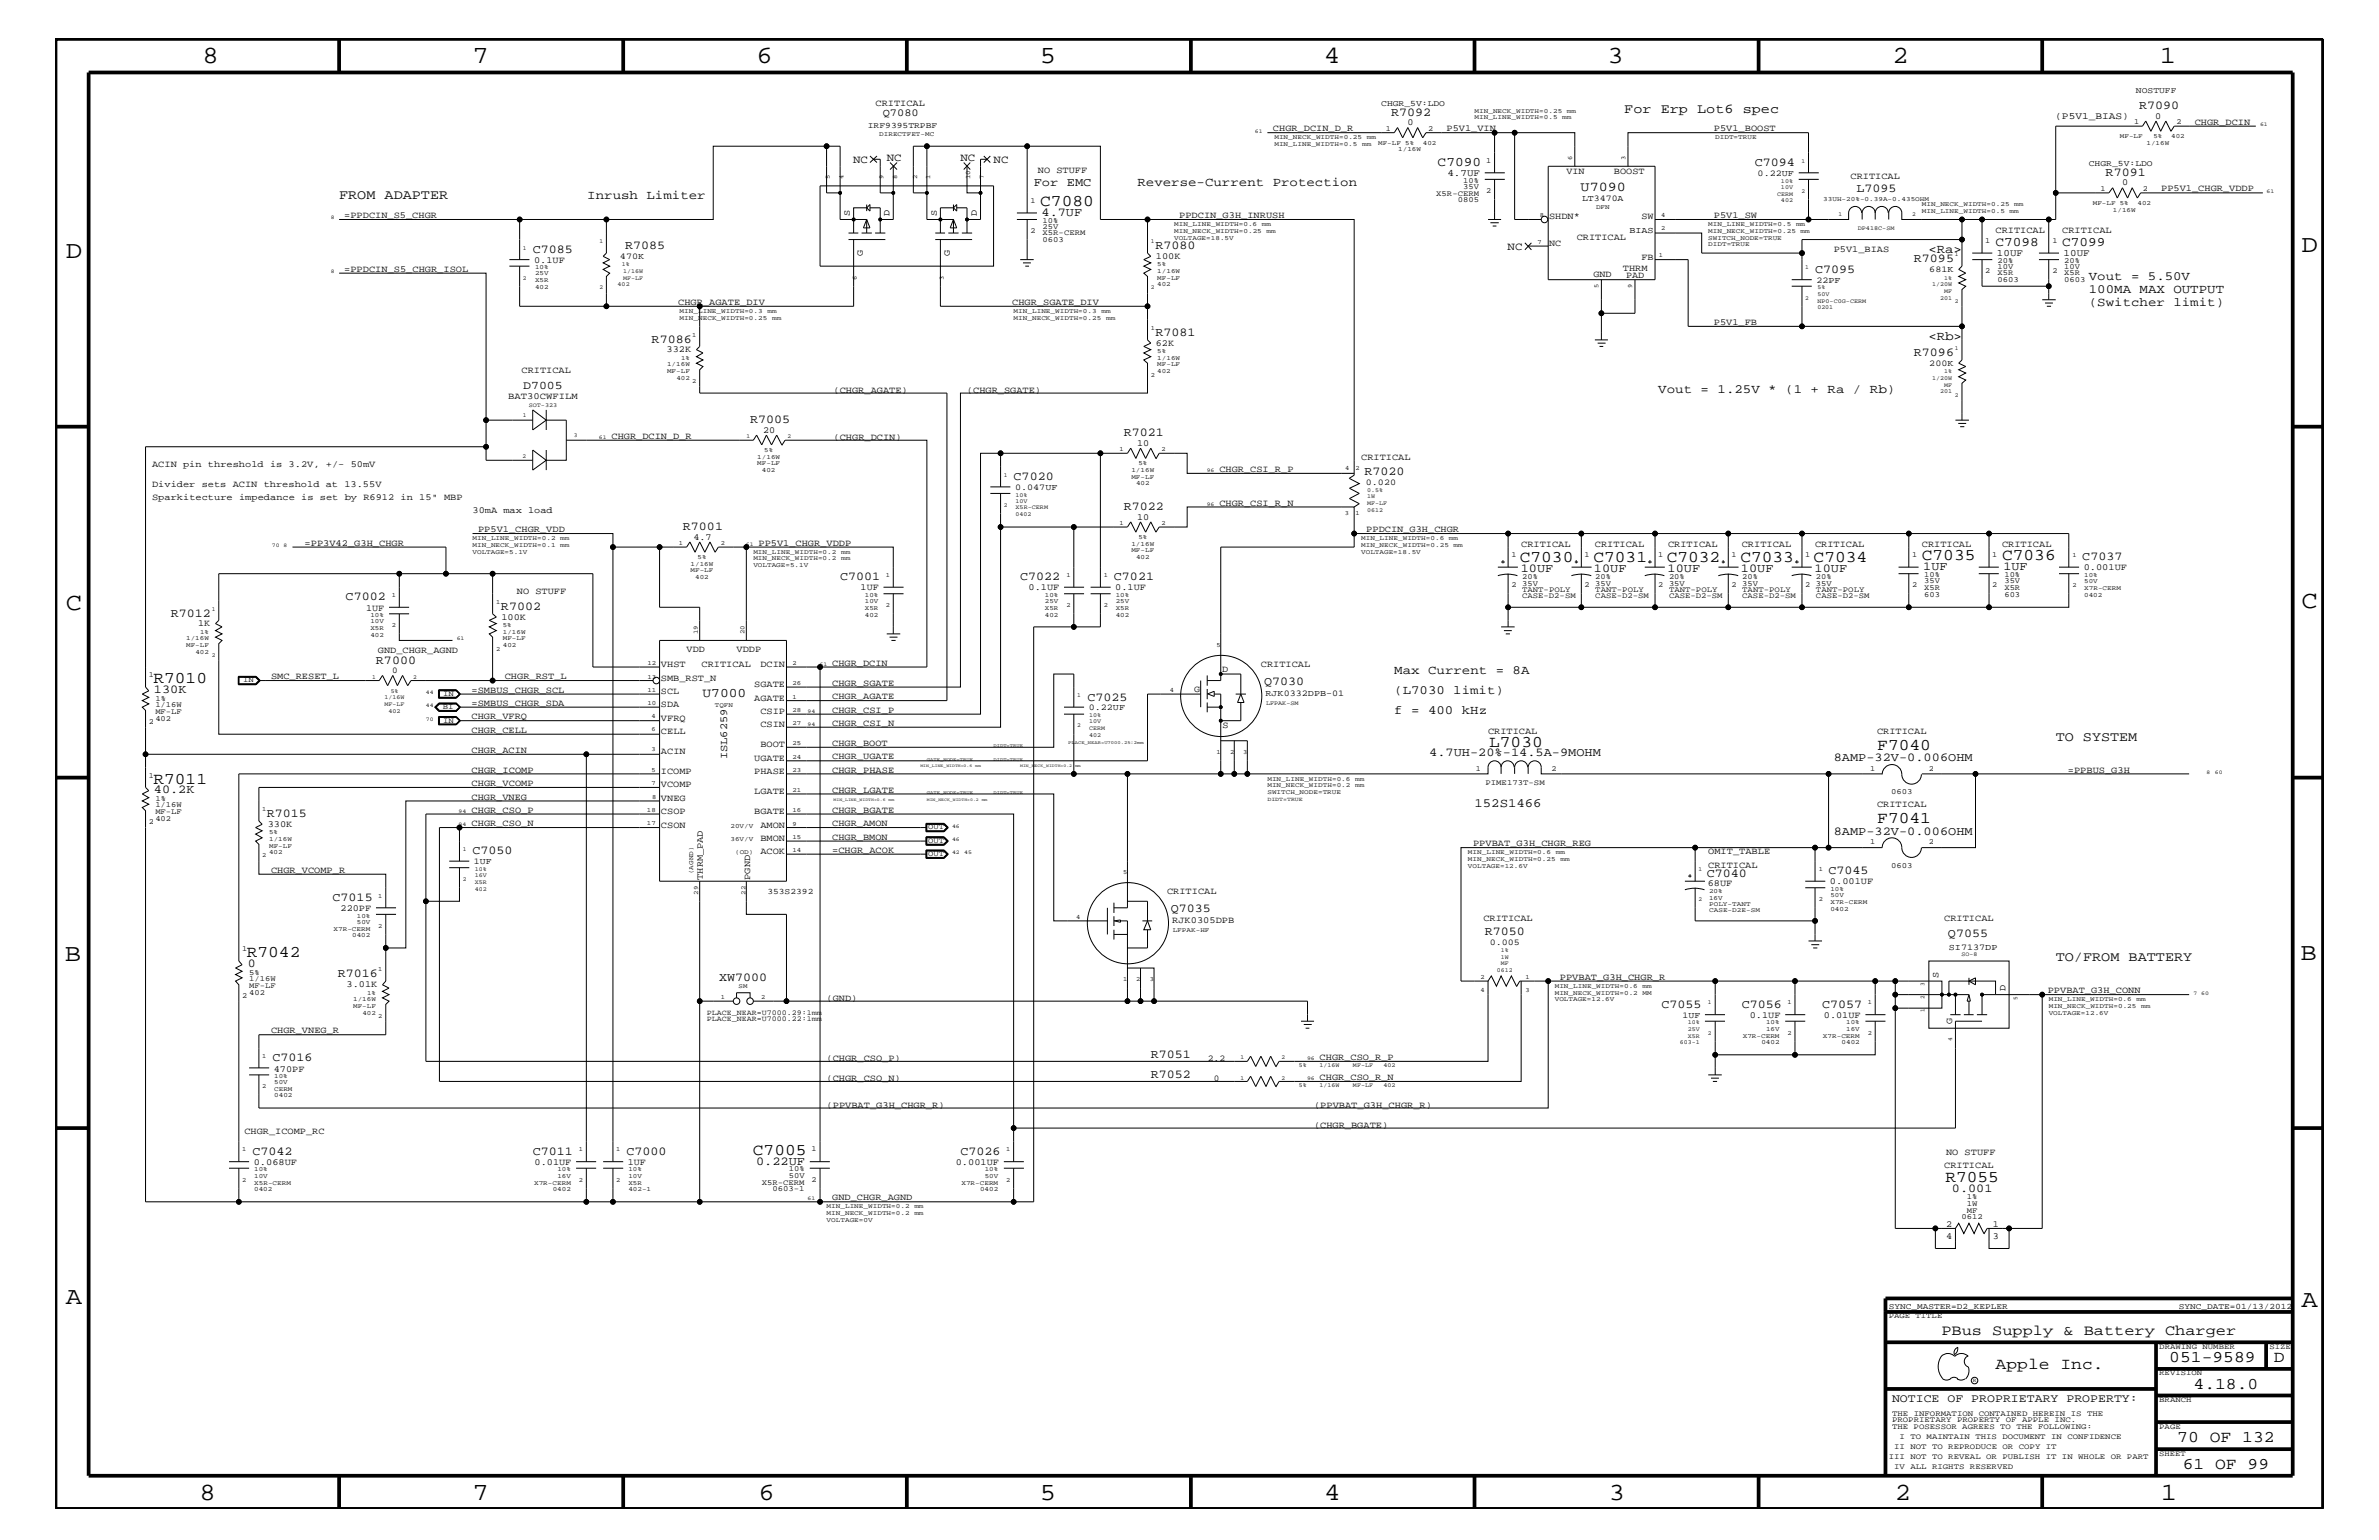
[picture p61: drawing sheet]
<svg xmlns="http://www.w3.org/2000/svg" width="432mm" height="279mm" viewBox="0 0 432 279" stroke-linecap="round" stroke-linejoin="round" font-family="sans-serif">
<defs><g id="words">
<g font-size="4.5">
<text x="36.7" y="11.5">8</text>
<text x="85.8" y="11.5">7</text>
<text x="137.3" y="11.5">6</text>
<text x="188.7" y="11.5">5</text>
<text x="240.3" y="11.5">4</text>
<text x="291.8" y="11.5">3</text>
<text x="343.5" y="11.5">2</text>
<text x="392" y="11.5">1</text>
<text x="11.9" y="46.8">D</text>
<text x="417.7" y="45.7">D</text>
<text x="11.9" y="110.6">C</text>
<text x="417.7" y="110.3">C</text>
<text x="11.8" y="174.3">B</text>
<text x="417.6" y="174.2">B</text>
<text x="11.9" y="236.7">A</text>
<text x="417.7" y="237.1">A</text>
<text x="36.2" y="272.1">8</text>
<text x="85.8" y="272.1">7</text>
<text x="137.7" y="272.1">6</text>
<text x="188.7" y="272.1">5</text>
<text x="240.4" y="272.1">4</text>
<text x="292" y="272.1">3</text>
<text x="343.9" y="272.1">2</text>
<text x="392.2" y="272.1">1</text>
</g>
<g font-size="3">
<text x="188.8" y="37.4">C7080</text>
<text x="348.8" y="101.6">C7035</text>
<text x="363.4" y="101.6">C7036</text>
<text x="275.8" y="102.1">C7030</text>
<text x="289.2" y="102.1">C7031</text>
<text x="302.5" y="102.1">C7032</text>
<text x="315.9" y="102.1">C7033</text>
<text x="329.2" y="102.1">C7034</text>
<text x="27.9" y="124">R7010</text>
<text x="270.3" y="135.5">L7030</text>
<text x="340.7" y="136.1">F7040</text>
<text x="27.9" y="142.2">R7011</text>
<text x="340.7" y="149.4">F7041</text>
<text x="44.8" y="173.7">R7042</text>
<text x="136.7" y="209.6">C7005</text>
<text x="353.1" y="214.5">R7055</text>
<text x="362.2" y="248.4">Apple Inc.</text>
<text x="393.7" y="247.1">051-9589</text>
<text x="398.1" y="252">4.18.0</text>
<text x="412.7" y="247.1">D</text>
<text x="395.2" y="261.6">70 OF 132</text>
<text x="396.2" y="266.6">61 OF 99</text>
</g>
<text font-size="2.7" x="352.4" y="242.3">PBus Supply &amp; Battery Charger</text>
<g font-size="2.5">
<text x="294.8" y="20.4">For Erp Lot6 spec</text>
<text x="286.9" y="34.7">U7090</text>
<text x="61.6" y="36.2">FROM ADAPTER</text>
<text x="373.1" y="134.4">TO SYSTEM</text>
<text x="373.1" y="174.4">TO/FROM BATTERY</text>
</g>
<g font-size="2.4">
<text x="260.9" y="30.2">C7090</text>
<text x="362.2" y="44.6">C7098</text>
<text x="374.3" y="44.6">C7099</text>
<text x="127.5" y="126.5">U7000</text>
</g>
<g font-size="2.3">
<text x="206.5" y="33.7">Reverse-Current Protection</text>
<text x="106.6" y="36.2">Inrush Limiter</text>
<text x="350" y="45.9">&lt;Ra&gt;</text>
<text x="379.1" y="53.2">100MA MAX OUTPUT</text>
<text x="379.1" y="50.7">Vout = 5.50V</text>
<text x="379.1" y="55.6">(Switcher limit)</text>
<text x="350" y="61.7">&lt;Rb&gt;</text>
<text x="301" y="71.3">Vout = 1.25V * (1 + Ra / Rb)</text>
<text x="253.1" y="122.3">Max Current = 8A</text>
<text x="253.1" y="125.9">(L7030 limit)</text>
<text x="253.1" y="129.6">f = 400 kHz</text>
<text x="267.6" y="146.5">152S1466</text>
</g>
<g font-size="2.2">
<text x="252.5" y="21">R7092</text>
<text x="388.3" y="19.8">R7090</text>
<text x="187.6" y="33.7">For EMC</text>
<text x="318.5" y="30.2">C7094</text>
<text x="337" y="34.8">L7095</text>
<text x="382.2" y="31.9">R7091</text>
<text x="189.1" y="39.2">4.7UF</text>
<text x="96.7" y="45.9">C7085</text>
<text x="113.5" y="45.2">R7085</text>
<text x="209.7" y="45.2">R7080</text>
<text x="347.4" y="47.6">R7095</text>
<text x="329.4" y="49.6">C7095</text>
<text x="118.3" y="62.2">R7086</text>
<text x="209.7" y="60.9">R7081</text>
<text x="347.4" y="64.5">R7096</text>
<text x="136.1" y="76.8">R7005</text>
<text x="204" y="79.2">R7021</text>
<text x="184" y="87.1">C7020</text>
<text x="247.6" y="86.2">R7020</text>
<text x="204" y="92.6">R7022</text>
<text x="124" y="96.2">R7001</text>
<text x="378" y="101.6">C7037</text>
<text x="152.5" y="105.3">C7001</text>
<text x="185.2" y="105.3">C7022</text>
<text x="202.2" y="105.3">C7021</text>
<text x="276" y="103.7">10UF</text>
<text x="289.3" y="103.7">10UF</text>
<text x="302.7" y="103.7">10UF</text>
<text x="316" y="103.7">10UF</text>
<text x="329.4" y="103.7">10UF</text>
<text x="349.1" y="103.5">1UF</text>
<text x="363.6" y="103.5">1UF</text>
<text x="31" y="111.9">R7012</text>
<text x="62.7" y="108.9">C7002</text>
<text x="90.9" y="110.6">R7002</text>
<text x="27.9" y="125.8">130K</text>
<text x="68.2" y="120.4">R7000</text>
<text x="229.4" y="124.2">Q7030</text>
<text x="197.4" y="127.1">C7025</text>
<text x="259.4" y="137.2">4.7UH-20%-14.5A-9MOHM</text>
<text x="27.9" y="144">40.2K</text>
<text x="332.8" y="138">8AMP-32V-0.006OHM</text>
<text x="48.4" y="148.2">R7015</text>
<text x="85.8" y="155">C7050</text>
<text x="332.8" y="151.4">8AMP-32V-0.006OHM</text>
<text x="309.8" y="159">C7040</text>
<text x="331.9" y="158.6">C7045</text>
<text x="60.4" y="163.5">C7015</text>
<text x="212.5" y="165.4">Q7035</text>
<text x="269.5" y="169.7">R7050</text>
<text x="353.6" y="170">Q7055</text>
<text x="45" y="175.5">0</text>
<text x="61.3" y="177.3">R7016</text>
<text x="130.5" y="177.9">XW7000</text>
<text x="301.6" y="182.9">C7055</text>
<text x="316.1" y="182.9">C7056</text>
<text x="330.7" y="182.9">C7057</text>
<text x="208.9" y="192">R7051</text>
<text x="49.4" y="192.6">C7016</text>
<text x="208.9" y="195.6">R7052</text>
<text x="45.8" y="209.6">C7042</text>
<text x="96.7" y="209.6">C7011</text>
<text x="113.7" y="209.6">C7000</text>
<text x="174.3" y="209.6">C7026</text>
<text x="137.2" y="211.4">0.22UF</text>
<text x="354.3" y="216.2">0.001</text>
</g>
<g font-size="2.1">
<text x="95" y="70.6">D7005</text>
<text x="343.4" y="254.4">NOTICE OF PROPRIETARY PROPERTY:</text>
</g>
<g font-size="2">
<text x="154.9" y="29.5">NC</text>
<text x="161" y="29.2">NC</text>
<text x="174.3" y="29.2">NC</text>
<text x="180.3" y="29.5">NC</text>
<text x="273.6" y="45.3">NC</text>
</g>
<g font-size="1.9">
<text x="160.2" y="21">Q7080</text>
<text x="132" y="137.8" transform="rotate(-90 132 137.8)">ISL6259</text>
</g>
<g font-size="1.8">
<text x="373" y="21.6">(P5V1_BIAS)</text>
<text x="262.7" y="31.9">4.7UF</text>
<text x="362.5" y="46.5">10UF</text>
<text x="374.6" y="46.5">10UF</text>
</g>
<g font-size="1.7">
<text x="158.9" y="19.2">CRITICAL</text>
<text x="231.1" y="23.8">CHGR_DCIN_D_R</text>
<text x="255.5" y="22.7">0</text>
<text x="262.6" y="23.8">P5V1_VIN</text>
<text x="311.1" y="23.8">P5V1_BOOST</text>
<text x="391.2" y="21.5">0</text>
<text x="398.4" y="22.6">CHGR_DCIN</text>
<text x="188.4" y="31.4">NO STUFF</text>
<text x="284.3" y="31.6">VIN</text>
<text x="292.9" y="31.6">BOOST</text>
<text x="335.9" y="32.5">CRITICAL</text>
<text x="385.2" y="33.6">0</text>
<text x="392.3" y="34.7">PP5V1_CHGR_VDDP</text>
<text x="62.5" y="39.6">=PPDCIN_S5_CHGR</text>
<text x="154.3" y="39.2" transform="rotate(-90 154.3 39.2)">S</text>
<text x="161.5" y="39.2" transform="rotate(-90 161.5 39.2)">D</text>
<text x="170" y="39.2" transform="rotate(-90 170 39.2)">S</text>
<text x="177.3" y="39.2" transform="rotate(-90 177.3 39.2)">D</text>
<text x="214" y="39.6">PPDCIN_G3H_INRUSH</text>
<text x="281.2" y="39.8">SHDN*</text>
<text x="297.9" y="39.8">SW</text>
<text x="311.1" y="39.6">P5V1_SW</text>
<text x="96.9" y="47.7">0.1UF</text>
<text x="156.6" y="46.5" transform="rotate(-90 156.6 46.5)">G</text>
<text x="172.4" y="46.5" transform="rotate(-90 172.4 46.5)">G</text>
<text x="209.8" y="47">100K</text>
<text x="281.2" y="44.6">NC</text>
<text x="286.2" y="43.5">CRITICAL</text>
<text x="297.9" y="47.1">FB</text>
<text x="332.8" y="45.7">P5V1_BIAS</text>
<text x="362.2" y="42.3">CRITICAL</text>
<text x="374.3" y="42.3">CRITICAL</text>
<text x="62.5" y="49.3">=PPDCIN_S5_CHGR_ISOL</text>
<text x="289.2" y="50.2">GND</text>
<text x="294.6" y="49.1">THRM</text>
<text x="295.1" y="50.4">PAD</text>
<text x="123.1" y="55.3">CHGR_AGATE_DIV</text>
<text x="183.7" y="55.3">CHGR_SGATE_DIV</text>
<text x="311.1" y="59">P5V1_FB</text>
<text x="121" y="64">332K</text>
<text x="209.8" y="62.8">62K</text>
<text x="94.7" y="67.7">CRITICAL</text>
<text x="151.3" y="71.3">(CHGR_AGATE)</text>
<text x="175.5" y="71.3">(CHGR_SGATE)</text>
<text x="92.2" y="72.4">BAT30CWFILM</text>
<text x="111" y="79.6">CHGR_DCIN_D_R</text>
<text x="138.5" y="78.5">20</text>
<text x="151.3" y="79.9">(CHGR_DCIN)</text>
<text x="206.4" y="80.9">10</text>
<text x="247.1" y="83.5">CRITICAL</text>
<text x="27.6" y="84.7">ACIN pin threshold is 3.2V, +/- 50mV</text>
<text x="27.6" y="88.3">Divider sets ACIN threshold at 13.55V</text>
<text x="221.3" y="85.6">CHGR_CSI_R_P</text>
<text x="27.6" y="90.7">Sparkitecture impedance is set by R6912 in 15&quot; MBP</text>
<text x="85.8" y="93.2">30mA max load</text>
<text x="206.4" y="94.3">10</text>
<text x="221.3" y="91.7">CHGR_CSI_R_N</text>
<text x="55.3" y="99">=PP3V42_G3H_CHGR</text>
<text x="86.8" y="96.5">PP5V1_CHGR_VDD</text>
<text x="125.9" y="97.9">4.7</text>
<text x="137.7" y="99">PP5V1_CHGR_VDDP</text>
<text x="248" y="96.5">PPDCIN_G3H_CHGR</text>
<text x="276.1" y="99.3">CRITICAL</text>
<text x="289.5" y="99.3">CRITICAL</text>
<text x="302.8" y="99.3">CRITICAL</text>
<text x="316.1" y="99.3">CRITICAL</text>
<text x="329.4" y="99.3">CRITICAL</text>
<text x="348.8" y="99.3">CRITICAL</text>
<text x="363.4" y="99.3">CRITICAL</text>
<text x="93.8" y="107.7">NO STUFF</text>
<text x="156.2" y="107.1">1UF</text>
<text x="186.7" y="107.1">0.1UF</text>
<text x="202.4" y="107.1">0.1UF</text>
<text x="378.2" y="103.5">0.001UF</text>
<text x="36" y="113.7">1K</text>
<text x="66.5" y="110.8">1UF</text>
<text x="91" y="112.5">100K</text>
<text x="68.6" y="118.4">GND_CHGR_AGND</text>
<text x="124.6" y="118.2">VDD</text>
<text x="133.7" y="118.2">VDDP</text>
<text x="49.2" y="123.2">SMC_RESET_L</text>
<text x="85.6" y="125.7">=SMBUS_CHGR_SCL</text>
<text x="91.6" y="123.2">CHGR_RST_L</text>
<text x="120" y="121">VHST</text>
<text x="120" y="125.9">SCL</text>
<text x="120" y="123.5">SMB_RST_N</text>
<text x="127.3" y="121">CRITICAL</text>
<text x="136.9" y="124.7">SGATE</text>
<text x="138" y="121">DCIN</text>
<text x="151" y="124.4">CHGR_SGATE</text>
<text x="151" y="120.8">CHGR_DCIN</text>
<text x="216.7" y="125.5">G</text>
<text x="221.8" y="121.9">D</text>
<text x="228.9" y="121">CRITICAL</text>
<text x="85.6" y="130.5">CHGR_VFRQ</text>
<text x="85.6" y="128">=SMBUS_CHGR_SDA</text>
<text x="120" y="128.3">SDA</text>
<text x="120" y="130.8">VFRQ</text>
<text x="136.9" y="127.1">AGATE</text>
<text x="138" y="129.6">CSIP</text>
<text x="138" y="131.9">CSIN</text>
<text x="151" y="126.9">CHGR_AGATE</text>
<text x="151" y="131.7">CHGR_CSI_N</text>
<text x="151" y="129.3">CHGR_CSI_P</text>
<text x="85.6" y="133">CHGR_CELL</text>
<text x="85.6" y="136.6">CHGR_ACIN</text>
<text x="120" y="136.8">ACIN</text>
<text x="120" y="133.2">CELL</text>
<text x="138" y="135.6">BOOT</text>
<text x="151" y="135.3">CHGR_BOOT</text>
<text x="151" y="137.8">CHGR_UGATE</text>
<text x="221.9" y="132.1">S</text>
<text x="270.1" y="133.2">CRITICAL</text>
<text x="340.7" y="133.2">CRITICAL</text>
<text x="85.6" y="140.2">CHGR_ICOMP</text>
<text x="85.6" y="142.6">CHGR_VCOMP</text>
<text x="120" y="140.4">ICOMP</text>
<text x="120" y="142.9">VCOMP</text>
<text x="136.9" y="140.4">PHASE</text>
<text x="136.9" y="138">UGATE</text>
<text x="151" y="143.9">CHGR_LGATE</text>
<text x="151" y="140.2">CHGR_PHASE</text>
<text x="375.3" y="140.2">=PPBUS_G3H</text>
<text x="85.6" y="147.5">CHGR_CSO_P</text>
<text x="85.6" y="149.9">CHGR_CSO_N</text>
<text x="85.6" y="145.1">CHGR_VNEG</text>
<text x="120" y="145.3">VNEG</text>
<text x="120" y="147.7">CSOP</text>
<text x="136.9" y="144">LGATE</text>
<text x="136.9" y="147.7">BGATE</text>
<text x="151" y="147.5">CHGR_BGATE</text>
<text x="151" y="149.9">CHGR_AMON</text>
<text x="340.7" y="146.5">CRITICAL</text>
<text x="48.6" y="150.1">330K</text>
<text x="120" y="150.1">CSON</text>
<text x="138" y="150.1">AMON</text>
<text x="138" y="152.6">BMON</text>
<text x="138" y="155">ACOK</text>
<text x="151" y="152.3">CHGR_BMON</text>
<text x="151" y="154.7">=CHGR_ACOK</text>
<text x="267.4" y="153.5">PPVBAT_G3H_CHGR_REG</text>
<text x="310" y="155">OMIT_TABLE</text>
<text x="49.2" y="158.4">CHGR_VCOMP_R</text>
<text x="127.6" y="159.6" transform="rotate(-90 127.6 159.6)">THRM_PAD</text>
<text x="136.1" y="159.6" transform="rotate(-90 136.1 159.6)">PGND</text>
<text x="310" y="160.7">68UF</text>
<text x="310" y="157.4">CRITICAL</text>
<text x="332.1" y="160.5">0.001UF</text>
<text x="61.8" y="165.3">220PF</text>
<text x="211.8" y="162.2">CRITICAL</text>
<text x="212.8" y="167.5">RJK0305DPB</text>
<text x="269.2" y="167.1">CRITICAL</text>
<text x="352.9" y="167.1">CRITICAL</text>
<text x="62.9" y="179.1">3.01K</text>
<text x="283.1" y="177.7">PPVBAT_G3H_CHGR_R</text>
<text x="351.9" y="177.4" transform="rotate(-90 351.9 177.4)">S</text>
<text x="364" y="179.9" transform="rotate(-90 364 179.9)">D</text>
<text x="150" y="181.6">(GND)</text>
<text x="317.6" y="184.7">0.1UF</text>
<text x="331" y="184.7">0.01UF</text>
<text x="354.3" y="185.9" transform="rotate(-90 354.3 185.9)">G</text>
<text x="371.7" y="180.2">PPVBAT_G3H_CONN</text>
<text x="49.2" y="187.5">CHGR_VNEG_R</text>
<text x="49.7" y="194.4">470PF</text>
<text x="150" y="196.2">(CHGR_CSO_N)</text>
<text x="150" y="192.6">(CHGR_CSO_P)</text>
<text x="239.5" y="195.9">CHGR_CSO_R_N</text>
<text x="239.5" y="192.3">CHGR_CSO_R_P</text>
<text x="150" y="201">(PPVBAT_G3H_CHGR_R)</text>
<text x="238.5" y="201">(PPVBAT_G3H_CHGR_R)</text>
<text x="44.4" y="205.7">CHGR_ICOMP_RC</text>
<text x="238.5" y="204.7">(CHGR_BGATE)</text>
<text x="353.2" y="209.6">NO STUFF</text>
<text x="46.1" y="211.4">0.068UF</text>
<text x="97" y="211.4">0.01UF</text>
<text x="114" y="211.4">1UF</text>
<text x="173.5" y="211.4">0.001UF</text>
<text x="352.9" y="211.9">CRITICAL</text>
<text x="151" y="217.8">GND_CHGR_AGND</text>
<text x="353.2" y="222.5">2</text>
<text x="353.2" y="224.8">4</text>
<text x="361.7" y="222.5">1</text>
<text x="361.7" y="224.8">3</text>
</g>
<g font-size="1.6">
<text x="319" y="31.9">0.22UF</text>
<text x="287.1" y="36.4">LT3470A</text>
<text x="112.5" y="47">470K</text>
<text x="295.7" y="42.3">BIAS</text>
<text x="329.7" y="51.3">22PF</text>
<text x="350.2" y="49.4">681K</text>
<text x="350.2" y="66.4">200K</text>
<text x="184.2" y="88.9">0.047UF</text>
<text x="247.9" y="88">0.020</text>
<text x="71.2" y="122.1">0</text>
<text x="197.6" y="128.9">0.22UF</text>
<text x="229.7" y="126.3">RJK0332DPB-01</text>
<text x="86" y="156.8">1UF</text>
<text x="270.4" y="171.4">0.005</text>
<text x="353.7" y="172.3">SI7137DP</text>
<text x="305.4" y="184.7">1UF</text>
<text x="219.2" y="192.5">2.2</text>
<text x="220.3" y="196.1">0</text>
</g>
<g font-size="1.5">
<text x="387.7" y="16.8">NOSTUFF</text>
<text x="157.5" y="23.1">IRF9395TRPBF</text>
<text x="250.7" y="19.2">CHGR_5V:LDO</text>
<text x="379.1" y="30.2">CHGR_5V:LDO</text>
<text x="139.3" y="162.2">353S2392</text>
<text x="342.8" y="237.4">SYNC_MASTER=D2_KEPLER</text>
<text x="395.5" y="237.4">SYNC_DATE=01/13/2012</text>
</g>
<g font-size="1.4">
<text x="251.5" y="23.7">1</text>
<text x="259.2" y="23.7">2</text>
<text x="387.3" y="22.5">1</text>
<text x="395.1" y="22.5">2</text>
<text x="269.7" y="29.5">1</text>
<text x="260.7" y="35.5">X5R-CERM</text>
<text x="265.6" y="33.1">10%</text>
<text x="265.6" y="34.2">35V</text>
<text x="269.7" y="35">2</text>
<text x="381.3" y="34.7">1</text>
<text x="389" y="34.7">2</text>
<text x="187" y="36.8">1</text>
<text x="189.2" y="41.5">25V</text>
<text x="189.2" y="40.4">10%</text>
<text x="264.6" y="36.7">0805</text>
<text x="187" y="42.3">2</text>
<text x="189.2" y="44">0603</text>
<text x="189.2" y="42.7">X5R-CERM</text>
<text x="360.3" y="44.1">1</text>
<text x="362.5" y="47.7">20%</text>
<text x="372.5" y="44.1">1</text>
<text x="374.6" y="47.7">20%</text>
<text x="360.3" y="49.6">2</text>
<text x="362.5" y="50">X5R</text>
<text x="362.5" y="51.3">0603</text>
<text x="362.5" y="48.8">10V</text>
<text x="372.5" y="49.6">2</text>
<text x="374.6" y="50">X5R</text>
<text x="374.6" y="51.3">0603</text>
<text x="374.6" y="48.8">10V</text>
<text x="274.3" y="101">1</text>
<text x="287.6" y="101">1</text>
<text x="301" y="101">1</text>
<text x="314.3" y="101">1</text>
<text x="327.7" y="101">1</text>
<text x="347" y="101">1</text>
<text x="361.6" y="101">1</text>
<text x="274.3" y="106.5">2</text>
<text x="276.3" y="107.4">TANT-POLY</text>
<text x="276.3" y="105">20%</text>
<text x="276.3" y="106.3">35V</text>
<text x="287.6" y="106.5">2</text>
<text x="289.6" y="105">20%</text>
<text x="289.6" y="106.3">35V</text>
<text x="289.6" y="107.4">TANT-POLY</text>
<text x="301" y="106.5">2</text>
<text x="302.9" y="105">20%</text>
<text x="302.9" y="106.3">35V</text>
<text x="302.9" y="107.4">TANT-POLY</text>
<text x="314.3" y="106.5">2</text>
<text x="316.2" y="105">20%</text>
<text x="316.2" y="106.3">35V</text>
<text x="316.2" y="107.4">TANT-POLY</text>
<text x="327.7" y="106.5">2</text>
<text x="329.6" y="105">20%</text>
<text x="329.6" y="106.3">35V</text>
<text x="329.6" y="107.4">TANT-POLY</text>
<text x="347" y="106.5">2</text>
<text x="349.2" y="104.7">10%</text>
<text x="349.2" y="107">X5R</text>
<text x="349.2" y="105.8">35V</text>
<text x="361.6" y="106.5">2</text>
<text x="363.8" y="105.8">35V</text>
<text x="363.8" y="104.7">10%</text>
<text x="363.8" y="107">X5R</text>
<text x="276.3" y="108.6">CASE-D2-SM</text>
<text x="289.6" y="108.6">CASE-D2-SM</text>
<text x="302.9" y="108.6">CASE-D2-SM</text>
<text x="316.2" y="108.6">CASE-D2-SM</text>
<text x="329.6" y="108.6">CASE-D2-SM</text>
<text x="349.2" y="108.2">603</text>
<text x="363.8" y="108.2">603</text>
<text x="27" y="122.9">1</text>
<text x="44.1" y="123.8">IN</text>
<text x="27" y="131.3">2</text>
<text x="28.2" y="130.8">402</text>
<text x="28.2" y="129.6">MF-LF</text>
<text x="28.2" y="128.3">1/16W</text>
<text x="28.2" y="127.1">1%</text>
<text x="80.3" y="128.7">BI</text>
<text x="80.4" y="126.3">IN</text>
<text x="80.4" y="131.1">IN</text>
<text x="27" y="141.1">1</text>
<text x="267.9" y="139.8">1</text>
<text x="269.6" y="142.4">PIME173T-SM</text>
<text x="281.6" y="139.8">2</text>
<text x="339.4" y="139.8">1</text>
<text x="350.1" y="139.8">2</text>
<text x="27" y="149.5">2</text>
<text x="28.2" y="149">402</text>
<text x="28.2" y="147.7">MF-LF</text>
<text x="28.2" y="146.5">1/16W</text>
<text x="28.2" y="145.3">1%</text>
<text x="343.2" y="144">0603</text>
<text x="168.5" y="152.9">OUT</text>
<text x="168.5" y="150.5">OUT</text>
<text x="168.5" y="155.4">OUT</text>
<text x="339.4" y="153.2">1</text>
<text x="350.1" y="153.2">2</text>
<text x="343.2" y="157.4">0603</text>
<text x="43.9" y="172.6">1</text>
<text x="45.2" y="176.8">5%</text>
<text x="45.2" y="179.3">MF-LF</text>
<text x="45.2" y="178">1/16W</text>
<text x="43.9" y="181">2</text>
<text x="45.2" y="180.5">402</text>
<text x="128.3" y="185.3">PLACE_NEAR=U7000.22:1mm</text>
<text x="128.3" y="184.1">PLACE_NEAR=U7000.29:1mm</text>
<text x="147.3" y="208.9">1</text>
<text x="138.3" y="214.9">X5R-CERM</text>
<text x="143.2" y="212.5">10%</text>
<text x="143.2" y="213.6">50V</text>
<text x="147.3" y="214.4">2</text>
<text x="140.2" y="216.1">0603-1</text>
<text x="356" y="221.2">0612</text>
<text x="357" y="220">MF</text>
<text x="357" y="218.7">1W</text>
<text x="357" y="217.5">1%</text>
<text x="342.8" y="239.2">PAGE TITLE</text>
<text x="391.9" y="244.7">DRAWING NUMBER</text>
<text x="411.9" y="244.7">SIZE</text>
<text x="391.9" y="249.5">REVISION</text>
<text x="343.4" y="256.8">THE INFORMATION CONTAINED HEREIN IS THE</text>
<text x="391.9" y="254.4">BRANCH</text>
<text x="343.4" y="258">PROPRIETARY PROPERTY OF APPLE INC.</text>
<text x="343.4" y="259.3">THE POSESSOR AGREES TO THE FOLLOWING:</text>
<text x="343.8" y="262.9">II NOT TO REPRODUCE OR COPY IT</text>
<text x="344.8" y="261.1">I TO MAINTAIN THIS DOCUMENT IN CONFIDENCE</text>
<text x="391.9" y="259.3">PAGE</text>
<text x="342.8" y="264.7">III NOT TO REVEAL OR PUBLISH IT IN WHOLE OR PART</text>
<text x="343.8" y="266.6">IV ALL RIGHTS RESERVED</text>
<text x="391.9" y="264.1">SHEET</text>
</g>
<g font-size="1.2">
<text x="267.6" y="20.4">MIN_NECK_WIDTH=0.25</text>
<text x="267.6" y="21.6">MIN_LINE_WIDTH=0.5</text>
<text x="283.6" y="21.6">mm</text>
<text x="284.4" y="20.4">mm</text>
<text x="159.6" y="24.7">DIRECTFET-MC</text>
<text x="231.3" y="26.5">MIN_LINE_WIDTH=0.5</text>
<text x="231.3" y="25.3">MIN_NECK_WIDTH=0.25</text>
<text x="247.2" y="26.5">mm</text>
<text x="248.1" y="25.3">mm</text>
<text x="250.1" y="26.3">MF-LF 5%</text>
<text x="253.8" y="27.5">1/16W</text>
<text x="258.3" y="26.3">402</text>
<text x="285.3" y="29.1" transform="rotate(-90 285.3 29.1)">6</text>
<text x="295.1" y="29.1" transform="rotate(-90 295.1 29.1)">3</text>
<text x="311.3" y="25.3">DIDT=TRUE</text>
<text x="384.8" y="25">MF-LF</text>
<text x="389.6" y="26.3">1/16W</text>
<text x="390.9" y="25">5%</text>
<text x="394.1" y="25">402</text>
<text x="150.6" y="32.5" transform="rotate(-90 150.6 32.5)">5</text>
<text x="153.1" y="32.5" transform="rotate(-90 153.1 32.5)">4</text>
<text x="160.4" y="32.5" transform="rotate(-90 160.4 32.5)">9</text>
<text x="162.8" y="32.5" transform="rotate(-90 162.8 32.5)">8</text>
<text x="166.5" y="32.5" transform="rotate(-90 166.5 32.5)">2</text>
<text x="168.8" y="32.5" transform="rotate(-90 168.8 32.5)">1</text>
<text x="176.1" y="32.5" transform="rotate(-90 176.1 32.5)">10</text>
<text x="178.6" y="32.5" transform="rotate(-90 178.6 32.5)">7</text>
<text x="213.1" y="41">MIN_LINE_WIDTH=0.6</text>
<text x="229" y="41">mm</text>
<text x="279.5" y="39.3">8</text>
<text x="289.7" y="37.9">DFN</text>
<text x="301.5" y="39.3">4</text>
<text x="301.5" y="41.8">2</text>
<text x="310" y="41">MIN_LINE_WIDTH=0.5</text>
<text x="326" y="41">mm</text>
<text x="330.9" y="36.5">33UH-20%-0.39A-0.435OHM</text>
<text x="348.8" y="38.6">MIN_LINE_WIDTH=0.5</text>
<text x="348.8" y="37.4">MIN_NECK_WIDTH=0.25</text>
<text x="364.8" y="38.6">mm</text>
<text x="365.6" y="37.4">mm</text>
<text x="379.9" y="37.2">MF-LF 5%</text>
<text x="383.5" y="38.4">1/16W</text>
<text x="388" y="37.2">402</text>
<text x="213.1" y="42.3">MIN_NECK_WIDTH=0.25</text>
<text x="213.1" y="43.5">VOLTAGE=18.5V</text>
<text x="229.9" y="42.3">mm</text>
<text x="279.1" y="44.2">7</text>
<text x="301.1" y="46.6">1</text>
<text x="310" y="43.5">SWITCH_NODE=TRUE</text>
<text x="310" y="42.3">MIN_NECK_WIDTH=0.25</text>
<text x="310" y="44.6">DIDT=TRUE</text>
<text x="326.8" y="42.3">mm</text>
<text x="97.1" y="48.9">10%</text>
<text x="97.1" y="51.3">X5R</text>
<text x="97.1" y="52.4">402</text>
<text x="97.1" y="50">25V</text>
<text x="155.5" y="50.7" transform="rotate(-90 155.5 50.7)">6</text>
<text x="171.3" y="50.7" transform="rotate(-90 171.3 50.7)">3</text>
<text x="210.1" y="51.9">402</text>
<text x="210.1" y="48.3">5%</text>
<text x="210.1" y="50.7">MF-LF</text>
<text x="210.1" y="49.6">1/16W</text>
<text x="290.2" y="52.3" transform="rotate(-90 290.2 52.3)">5</text>
<text x="296.2" y="52.3" transform="rotate(-90 296.2 52.3)">9</text>
<text x="123.4" y="56.8">MIN_LINE_WIDTH=0.3</text>
<text x="123.4" y="58">MIN_NECK_WIDTH=0.25</text>
<text x="139.3" y="56.8">mm</text>
<text x="140.1" y="58">mm</text>
<text x="184" y="56.8">MIN_LINE_WIDTH=0.3</text>
<text x="184" y="58">MIN_NECK_WIDTH=0.25</text>
<text x="199.9" y="56.8">mm</text>
<text x="200.8" y="58">mm</text>
<text x="208.9" y="59.8">1</text>
<text x="123.6" y="65.3">1%</text>
<text x="125.6" y="61.1">1</text>
<text x="210.1" y="65.3">1/16W</text>
<text x="210.1" y="64">5%</text>
<text x="121.1" y="66.5">1/16W</text>
<text x="121.1" y="67.7">MF-LF</text>
<text x="122.8" y="68.9">402</text>
<text x="125.6" y="69.5">2</text>
<text x="208.9" y="68.4">2</text>
<text x="210.1" y="67.7">402</text>
<text x="210.1" y="66.5">MF-LF</text>
<text x="137.5" y="83.3">1/16W</text>
<text x="138.7" y="82">5%</text>
<text x="203.2" y="81.9">1</text>
<text x="210.8" y="81.9">2</text>
<text x="137.5" y="84.4">MF-LF</text>
<text x="138.3" y="85.6">402</text>
<text x="205.4" y="86.9">MF-LF</text>
<text x="205.4" y="85.6">1/16W</text>
<text x="206.2" y="88.1">402</text>
<text x="206.6" y="84.4">5%</text>
<text x="244.2" y="85.2">4</text>
<text x="246" y="85.2">2</text>
<text x="203.2" y="95.2">1</text>
<text x="210.8" y="95.2">2</text>
<text x="244.1" y="93.5">3</text>
<text x="246" y="93.5">1</text>
<text x="85.8" y="98">MIN_LINE_WIDTH=0.2</text>
<text x="85.8" y="99.3">MIN_NECK_WIDTH=0.1</text>
<text x="85.8" y="100.4">VOLTAGE=5.1V</text>
<text x="101.7" y="98">mm</text>
<text x="101.7" y="99.3">mm</text>
<text x="123.2" y="98.8">1</text>
<text x="126.6" y="101.4">5%</text>
<text x="130.8" y="98.8">2</text>
<text x="136.7" y="101.6">MIN_NECK_WIDTH=0.2</text>
<text x="136.7" y="100.4">MIN_LINE_WIDTH=0.2</text>
<text x="152.7" y="101.6">mm</text>
<text x="152.7" y="100.4">mm</text>
<text x="205.4" y="99">1/16W</text>
<text x="205.4" y="100.2">MF-LF</text>
<text x="206.2" y="101.4">402</text>
<text x="206.6" y="97.7">5%</text>
<text x="247.1" y="100.4">VOLTAGE=18.5V</text>
<text x="247.1" y="98">MIN_LINE_WIDTH=0.6</text>
<text x="247.1" y="99.3">MIN_NECK_WIDTH=0.25</text>
<text x="263" y="98">mm</text>
<text x="263.8" y="99.3">mm</text>
<text x="376.2" y="101">1</text>
<text x="125.3" y="103.8">MF-LF</text>
<text x="125.3" y="102.6">1/16W</text>
<text x="126.2" y="105">402</text>
<text x="136.7" y="102.9">VOLTAGE=5.1V</text>
<text x="160.8" y="104.7">1</text>
<text x="193.5" y="104.7">1</text>
<text x="200.3" y="104.7">1</text>
<text x="376.2" y="106.5">2</text>
<text x="378.3" y="104.7">10%</text>
<text x="378.3" y="105.8">50V</text>
<text x="378.3" y="107">X7R-CERM</text>
<text x="67.2" y="112">10%</text>
<text x="67.2" y="113.1">10V</text>
<text x="71.1" y="108.3">1</text>
<text x="71.1" y="113.7">2</text>
<text x="90.1" y="109.5">1</text>
<text x="91.3" y="113.7">5%</text>
<text x="157" y="108.3">10%</text>
<text x="157" y="110.6">X5R</text>
<text x="157" y="111.9">402</text>
<text x="157" y="109.4">10V</text>
<text x="160.8" y="110.2">2</text>
<text x="189.7" y="108.3">10%</text>
<text x="189.7" y="110.6">X5R</text>
<text x="189.7" y="111.9">402</text>
<text x="189.7" y="109.4">25V</text>
<text x="193.5" y="110.2">2</text>
<text x="200.3" y="110.2">2</text>
<text x="202.5" y="111.9">402</text>
<text x="202.5" y="108.3">10%</text>
<text x="202.5" y="110.6">X5R</text>
<text x="202.5" y="109.4">25V</text>
<text x="378.3" y="108.2">0402</text>
<text x="33.8" y="117.4">MF-LF</text>
<text x="33.8" y="116.2">1/16W</text>
<text x="35.5" y="118.6">402</text>
<text x="36.3" y="115">1%</text>
<text x="67.2" y="114.2">X5R</text>
<text x="67.2" y="115.5">402</text>
<text x="90.1" y="118.1">2</text>
<text x="91.3" y="117.4">402</text>
<text x="91.3" y="116.2">MF-LF</text>
<text x="91.3" y="115">1/16W</text>
<text x="126.7" y="115.1" transform="rotate(-90 126.7 115.1)">19</text>
<text x="135.1" y="115.1" transform="rotate(-90 135.1 115.1)">20</text>
<text x="220.8" y="117.4">5</text>
<text x="117.5" y="125.5">11</text>
<text x="117.5" y="123.1">13</text>
<text x="117.5" y="120.7">12</text>
<text x="143.8" y="120.7">2</text>
<text x="143.8" y="124.3">26</text>
<text x="212.3" y="125.5">4</text>
<text x="117.5" y="128">10</text>
<text x="118.3" y="130.2">4</text>
<text x="129.8" y="128.2">TQFN</text>
<text x="143.8" y="126.8">1</text>
<text x="143.8" y="131.6">27</text>
<text x="143.8" y="129.1">28</text>
<text x="118.3" y="136.3">3</text>
<text x="118.3" y="132.7">6</text>
<text x="143.8" y="135.2">25</text>
<text x="143.8" y="137.7">24</text>
<text x="220.8" y="136.8">1</text>
<text x="223.3" y="136.8">2</text>
<text x="225.6" y="136.8">3</text>
<text x="118.3" y="142.4">7</text>
<text x="118.3" y="140">5</text>
<text x="143.8" y="143.7">21</text>
<text x="143.8" y="140.1">23</text>
<text x="230" y="141.7">MIN_LINE_WIDTH=0.6</text>
<text x="230" y="142.9">MIN_NECK_WIDTH=0.2</text>
<text x="246" y="141.7">mm</text>
<text x="246" y="142.9">mm</text>
<text x="47.6" y="147.1">1</text>
<text x="117.4" y="149.6">17</text>
<text x="117.4" y="147.3">18</text>
<text x="118.4" y="144.9">8</text>
<text x="143.8" y="149.8">9</text>
<text x="143.8" y="147.3">16</text>
<text x="230" y="144">SWITCH_NODE=TRUE</text>
<text x="47.6" y="155.6">2</text>
<text x="48.9" y="155">402</text>
<text x="48.9" y="153.8">MF-LF</text>
<text x="48.9" y="152.6">1/16W</text>
<text x="48.9" y="151.3">5%</text>
<text x="132.6" y="150.1">20V/V</text>
<text x="132.6" y="152.6">36V/V</text>
<text x="133.4" y="155">(OD)</text>
<text x="143.8" y="154.6">14</text>
<text x="143.8" y="152.2">15</text>
<text x="266.4" y="155">MIN_LINE_WIDTH=0.6</text>
<text x="282.4" y="155">mm</text>
<text x="125.8" y="158.6" transform="rotate(-90 125.8 158.6)">(AGND)</text>
<text x="203.9" y="158.6">5</text>
<text x="266.4" y="157.4">VOLTAGE=12.6V</text>
<text x="266.4" y="156.2">MIN_NECK_WIDTH=0.25</text>
<text x="283.2" y="156.2">mm</text>
<text x="310.2" y="162">20%</text>
<text x="330.1" y="158">1</text>
<text x="332.2" y="161.7">10%</text>
<text x="64.8" y="166.5">10%</text>
<text x="64.8" y="167.6">50V</text>
<text x="68.7" y="162.8">1</text>
<text x="126.7" y="162.3" transform="rotate(-90 126.7 162.3)">29</text>
<text x="135.3" y="162.3" transform="rotate(-90 135.3 162.3)">22</text>
<text x="195.3" y="166.7">4</text>
<text x="310.2" y="163.3">16V</text>
<text x="310.2" y="165.6">CASE-D2E-SM</text>
<text x="310.2" y="164.4">POLY-TANT</text>
<text x="330.1" y="163.5">2</text>
<text x="332.2" y="162.8">50V</text>
<text x="332.2" y="163.9">X7R-CERM</text>
<text x="332.2" y="165.2">0402</text>
<text x="60.5" y="168.9">X7R-CERM</text>
<text x="63.9" y="170">0402</text>
<text x="68.7" y="168.3">2</text>
<text x="212.9" y="169">LFPAK-HF</text>
<text x="68.7" y="176.2">1</text>
<text x="134.1" y="179.3">SM</text>
<text x="203.9" y="178">1</text>
<text x="206.2" y="178">2</text>
<text x="208.7" y="178">3</text>
<text x="268.7" y="177.7">2</text>
<text x="268.7" y="179.9">4</text>
<text x="276.9" y="177.7">1</text>
<text x="276.9" y="179.9">3</text>
<text x="282.2" y="179.3">MIN_LINE_WIDTH=0.6</text>
<text x="298.1" y="179.3">mm</text>
<text x="64.1" y="182.9">MF-LF</text>
<text x="64.1" y="181.6">1/16W</text>
<text x="65.8" y="184.1">402</text>
<text x="66.6" y="180.5">1%</text>
<text x="68.7" y="184.7">2</text>
<text x="130.9" y="181.3">1</text>
<text x="138.1" y="181.3">2</text>
<text x="282.2" y="180.5">MIN_NECK_WIDTH=0.2</text>
<text x="282.2" y="181.6">VOLTAGE=12.6V</text>
<text x="298.1" y="180.5">MM</text>
<text x="320.5" y="185.9">10%</text>
<text x="324.4" y="182.2">1</text>
<text x="335.1" y="185.9">10%</text>
<text x="339" y="182.2">1</text>
<text x="371.9" y="181.6">MIN_LINE_WIDTH=0.6</text>
<text x="371.9" y="184.1">VOLTAGE=12.6V</text>
<text x="371.9" y="182.9">MIN_NECK_WIDTH=0.25</text>
<text x="387.8" y="181.6">mm</text>
<text x="388.6" y="182.9">mm</text>
<text x="47.6" y="192">1</text>
<text x="316.3" y="188.2">X7R-CERM</text>
<text x="319.7" y="189.4">0402</text>
<text x="320.5" y="187">16V</text>
<text x="324.4" y="187.7">2</text>
<text x="330.9" y="188.2">X7R-CERM</text>
<text x="334.3" y="189.4">0402</text>
<text x="335.1" y="187">16V</text>
<text x="339" y="187.7">2</text>
<text x="47.6" y="197.4">2</text>
<text x="49.8" y="195.6">10%</text>
<text x="49.8" y="197.9">CERM</text>
<text x="49.8" y="196.7">50V</text>
<text x="49.8" y="199.1">0402</text>
<text x="43.9" y="208.9">1</text>
<text x="105.1" y="208.9">1</text>
<text x="111.8" y="208.9">1</text>
<text x="182.6" y="208.9">1</text>
<text x="43.9" y="214.4">2</text>
<text x="46.1" y="212.5">10%</text>
<text x="46.1" y="213.6">10V</text>
<text x="46.1" y="214.9">X5R-CERM</text>
<text x="96.9" y="214.9">X7R-CERM</text>
<text x="101.2" y="212.5">10%</text>
<text x="101.2" y="213.6">16V</text>
<text x="105.1" y="214.4">2</text>
<text x="111.8" y="214.4">2</text>
<text x="114" y="212.5">10%</text>
<text x="114" y="214.9">X5R</text>
<text x="114" y="213.6">10V</text>
<text x="174.5" y="214.9">X7R-CERM</text>
<text x="178.7" y="212.5">10%</text>
<text x="178.7" y="213.6">50V</text>
<text x="182.6" y="214.4">2</text>
<text x="46.1" y="216.1">0402</text>
<text x="100.3" y="216.1">0402</text>
<text x="114" y="216.1">402-1</text>
<text x="150" y="219.2">MIN_LINE_WIDTH=0.2</text>
<text x="150" y="221.7">VOLTAGE=0V</text>
<text x="150" y="220.4">MIN_NECK_WIDTH=0.2</text>
<text x="166" y="219.2">mm</text>
<text x="166" y="220.4">mm</text>
<text x="177.9" y="216.1">0402</text>
</g>
<g font-size="1.1">
<text x="327" y="29.5">1</text>
<text x="322.6" y="35.5">CERM</text>
<text x="323.3" y="33.1">10%</text>
<text x="323.3" y="34.2">10V</text>
<text x="327" y="35">2</text>
<text x="323.3" y="36.7">402</text>
<text x="333.7" y="39.2">1</text>
<text x="337.2" y="41.8">DP418C-SM</text>
<text x="347" y="39.2">2</text>
<text x="94.9" y="45.3">1</text>
<text x="108.8" y="44.1">1</text>
<text x="208.9" y="44.1">1</text>
<text x="354.8" y="46.5">1</text>
<text x="94.9" y="50.7">2</text>
<text x="108.8" y="52.5">2</text>
<text x="112.1" y="51.9">402</text>
<text x="112.9" y="48.3">1%</text>
<text x="113.1" y="50.7">MF-LF</text>
<text x="113.1" y="49.6">1/16W</text>
<text x="208.9" y="52.5">2</text>
<text x="327.7" y="48.9">1</text>
<text x="329.9" y="53.6">50V</text>
<text x="329.9" y="52.5">5%</text>
<text x="350.7" y="51.9">1/20W</text>
<text x="352.9" y="50.7">1%</text>
<text x="352.9" y="53.2">MF</text>
<text x="327.7" y="54.4">2</text>
<text x="329.9" y="56.1">0201</text>
<text x="329.9" y="54.9">NP0-C0G-CERM</text>
<text x="352.1" y="54.4">201</text>
<text x="354.8" y="55">2</text>
<text x="354.8" y="63.4">1</text>
<text x="350.7" y="68.9">1/20W</text>
<text x="352.1" y="71.3">201</text>
<text x="352.9" y="67.7">1%</text>
<text x="352.9" y="70.1">MF</text>
<text x="354.8" y="72">2</text>
<text x="94.9" y="75.7">1</text>
<text x="96" y="73.8">SOT-323</text>
<text x="94.8" y="83.1">2</text>
<text x="104.1" y="79.4">3</text>
<text x="135.5" y="79.4">1</text>
<text x="142.9" y="79.4">2</text>
<text x="182.2" y="86.5">1</text>
<text x="248.2" y="89.2">0.5%</text>
<text x="182.2" y="92">2</text>
<text x="184.3" y="90.1">10%</text>
<text x="184.3" y="92.4">X5R-CERM</text>
<text x="184.3" y="93.7">0402</text>
<text x="184.3" y="91.2">10V</text>
<text x="248.2" y="92.8">0612</text>
<text x="248.2" y="90.4">1W</text>
<text x="248.2" y="91.6">MF-LF</text>
<text x="38.4" y="110.8">1</text>
<text x="38.4" y="119.2">2</text>
<text x="67.6" y="123.1">1</text>
<text x="70.9" y="125.7">5%</text>
<text x="75" y="123.1">2</text>
<text x="69.8" y="128">MF-LF</text>
<text x="69.8" y="126.9">1/16W</text>
<text x="70.5" y="129.3">402</text>
<text x="195.5" y="126.5">1</text>
<text x="195.5" y="131.9">2</text>
<text x="197.7" y="130.2">10%</text>
<text x="197.7" y="131.3">10V</text>
<text x="229.8" y="127.9">LFPAK-SM</text>
<text x="197.7" y="133.6">402</text>
<text x="197.7" y="132.4">CERM</text>
<text x="84" y="154.4">1</text>
<text x="84" y="159.9">2</text>
<text x="86.2" y="158">10%</text>
<text x="86.2" y="160.3">X5R</text>
<text x="86.2" y="159.1">16V</text>
<text x="86.2" y="161.6">402</text>
<text x="308.3" y="158">1</text>
<text x="308.3" y="163.5">2</text>
<text x="272.4" y="172.7">1%</text>
<text x="272.4" y="173.9">1W</text>
<text x="356" y="173.4">SO-8</text>
<text x="271.7" y="176.3">0612</text>
<text x="272.4" y="175.1">MF</text>
<text x="349.3" y="178.8" transform="rotate(-90 349.3 178.8)">3</text>
<text x="306.3" y="185.9">10%</text>
<text x="310" y="182.2">1</text>
<text x="349.3" y="183.7" transform="rotate(-90 349.3 183.7)">1</text>
<text x="349.3" y="181.2" transform="rotate(-90 349.3 181.2)">2</text>
<text x="366.2" y="181.4" transform="rotate(-90 366.2 181.4)">5</text>
<text x="304.9" y="189.4">603-1</text>
<text x="306.3" y="188.2">X5R</text>
<text x="306.3" y="187">25V</text>
<text x="310" y="187.7">2</text>
<text x="354.3" y="188.9" transform="rotate(-90 354.3 188.9)">4</text>
<text x="225.1" y="192.2">1</text>
<text x="225.1" y="195.9">1</text>
<text x="232.6" y="192.2">2</text>
<text x="232.6" y="195.9">2</text>
<text x="235.8" y="193.6">5%</text>
<text x="235.8" y="197.2">5%</text>
<text x="239.5" y="193.6">1/16W</text>
<text x="239.5" y="197.2">1/16W</text>
<text x="245.6" y="193.6">MF-LF</text>
<text x="245.6" y="197.2">MF-LF</text>
<text x="251.1" y="193.6">402</text>
<text x="251.1" y="197.2">402</text>
</g>
<g font-size="1">
<text x="410.2" y="22.9">61</text>
<text x="227.8" y="24.1">61</text>
<text x="411.4" y="35">61</text>
<text x="60" y="39.8">8</text>
<text x="60" y="49.6">8</text>
<text x="108.7" y="79.6">61</text>
<text x="219" y="85.6">96</text>
<text x="219" y="91.7">96</text>
<text x="49.4" y="99.3">70 8</text>
<text x="135.4" y="99">61</text>
<text x="82.9" y="116.2">61</text>
<text x="77.3" y="125.9">44</text>
<text x="148.8" y="120.8">61</text>
<text x="77.3" y="130.8">70</text>
<text x="77.3" y="128.3">44</text>
<text x="146.6" y="131.7">94</text>
<text x="146.6" y="129.3">94</text>
<text x="400.5" y="140.4">8</text>
<text x="402" y="140.4">60</text>
<text x="83.2" y="147.5">94</text>
<text x="83.2" y="149.9">94</text>
<text x="230" y="145.3">DIDT=TRUE</text>
<text x="172.8" y="152.6">46</text>
<text x="172.8" y="150.1">46</text>
<text x="172.8" y="155">42</text>
<text x="175" y="155">45</text>
<text x="398.1" y="180.5">7</text>
<text x="399.5" y="180.5">60</text>
<text x="237.2" y="195.9">96</text>
<text x="237.2" y="192.3">96</text>
<text x="146.6" y="217.8">61</text>
<text x="358.1" y="250.7">R</text>
</g>
<g font-size=".8">
<text x="180.3" y="135.6">DIDT=TRUE</text>
<text x="193.9" y="135">PLACE_NEAR=U7000.25:2mm</text>
<text x="167" y="139.2">MIN_LINE_WIDTH=0.6 mm</text>
<text x="168.2" y="138">GATE_NODE=TRUE</text>
<text x="180.3" y="138">DIDT=TRUE</text>
<text x="185.2" y="139.2">MIN_NECK_WIDTH=0.2 mm</text>
<text x="151.3" y="145.3">MIN_LINE_WIDTH=0.6 mm</text>
<text x="168.2" y="144">GATE_NODE=TRUE</text>
<text x="168.2" y="145.3">MIN_NECK_WIDTH=0.2 mm</text>
<text x="180.3" y="144">DIDT=TRUE</text>
</g>
</g></defs>
<g fill="none" stroke="#000" stroke-width=".18">
<path d="M61.6 39.8h32.7v7.3M94.3 39.8h15.8M148.8 33.7h31.5v14.6h-31.5zM150 26.5h2.5v13.3h4.8M152.5 35h-2.5v-8.5h-20.5v13.3h-19.4v6.1l-.6 .6 1.2 .6-1.2 .6 1.2 .6-1.2 .6 1.2 .7-.6 .6v5.4M157.3 37.7l.6-.6v1.2zM157.3 37.7h-2.4v4.6M157.3 39.8l.6 1.5h-1.2zM157.3 37.1v1.2M157.3 39.8v2.5M157.9 28.3l1.3 1.2M157.9 37.7h1.9v4.6"/>
<path d="M158.5 28.9h1.3v6.1h2.3M159.2 28.3l-1.3 1.2M161.5 29.5l1.3 1.3M162.1 30.2v9.6h-2.3M162.8 29.5l-1.3 1.3M168.2 35h-2.4v-8.5h2.4v13.3h4.9M168.2 26.5h18.2v12.1M173.1 39.8l.6 1.5h-1.2zM173.1 37.1v1.2M173.1 39.8v2.5M173.1 37.7h-2.4v4.6M173.7 37.7h1.8v4.6"/>
<path d="M173.7 37.1v1.2l-.6-.6zM174.9 29.5l1.2 1.3M175.5 30.2v4.8h2.5M176.1 29.5l-1.2 1.3M178.6 28.3l1.1 1.2M179.2 28.9h-1.2v10.9h-2.5M179.7 28.3l-1.1 1.2M184.6 39.8h3.6M184.6 38.6h3.6M186.4 26.5h13.3v13.3h8.6v6.1l.6 .6-1.3 .6 1.3 .6-1.3 .6 1.3 .6-1.3 .7 .7 .6v11.5l.6 .6-1.3 .6 1.3 .5-1.3 .6 1.3 .7-1.3 .6 .7 .6v5.4h-34v53.4h-31.6M186.4 39.8v7.3M208.3 39.8h37.5v46.4l-.9 .6"/>
<path d="M230 24.1h23.1l.6-1 .9 1.9 .9-1.9 1 1.9 .8-1.9 .9 1.9 .6-.9h16.1M269.5 32.5h3.6M269.5 31.4h3.6M270.1 39.8h2.4M271.3 24.1v7.3M271.3 32.5v7.3M274.9 24.1h10.9v6.1M274.9 24.1v15.7h4.8M281 30.2h19.4v20.5h-19.4zM295.5 30.2v-6.1h32.8v7.3M300.4 39.8h27.9M326.5 32.5h3.6"/>
<path d="M326.5 31.4h3.6M328.3 32.5v7.3h7.2v-1.2a1.19 1.19 0 0 1 1.2-1.1 1.19 1.19 0 0 1 1.2 1.1M340.4 38.6a1.19 1.19 0 0 1 1.1-1.1 1.19 1.19 0 0 1 1.2 1.1M340.4 38.6a1.19 1.19 0 0 0-1.2-1.1 1.19 1.19 0 0 0-1.2 1.1v1.2M340.4 38.6v1.2M342.8 39.8v-1.2a1.19 1.19 0 0 1 1.2-1.1 1.19 1.19 0 0 1 1.2 1.1v1.2h26.7M356.1 39.8v3.7M359.7 39.8v6.1M373.1 35h9.7l.7-.9 .8 1.8 .9-1.8 1 1.8 .8-1.8 .9 1.8 .6-.9h22.2M409.4 22.9h-14.8l-.6 .9-.9-1.8-.9 1.8-.9-1.8-.9 1.8-.9-1.8-.6 .9h-15.8v16.9h-1.2v6.1M61.6 49.6h26.6v26.6M92.5 48.3h3.6"/>
<path d="M92.5 47.1h3.6M94.3 48.3v7.3h32.7M154 42.3h1.8M154 43.5h6.7M154.9 43.5v12.1h-27.9v7.3l-.6 .5 1.2 .6-1.2 .7 1.2 .6-1.2 .6 1.2 .6-.6 .6v4.2h44.9v55.8h-29.2M156.4 42.3h1.8M158.8 42.3h1.9M169.8 42.3h1.7M169.8 43.5h6.6M170.7 43.5v12.1h37.6M172.1 42.3h1.9M174.6 42.3h1.8"/>
<path d="M185.2 47.1h2.4M185.7 47.7h1.4M186.1 48.3h.7M270.5 40.4h1.5M270.9 41h.7M276.8 44.1l1.2 1.2M277.4 44.6h3.6M278 44.1l-1.2 1.2M290.7 50.7v11M296.8 50.7v6.1h-6.1M300.4 47.1h6v12.1h20.7v-7.3M300.4 42.3h8.5v3.6h18.2v4.8"/>
<path d="M325.2 51.9h3.6M325.2 50.7h3.6M327.1 45.9v-2.4h29v4.8l-.6 .6 1.3 .7-1.3 .6 1.3 .5-1.3 .6 1.3 .6-.7 .6v12.8l-.6 .6 1.3 .6-1.3 .6 1.3 .6-1.3 .7 1.3 .5-.7 .6v6.7M327.1 59.2h29M358 47.1h3.6M358 45.9h3.6M359.7 47.1v4.8h12.2M370.1 47.1h3.6M370.1 45.9h3.6M370.7 54.4h2.4M371.2 55h1.4M371.5 55.6h.8"/>
<path d="M371.9 47.1v7.3M96.7 76.2h-8.5v4.9M99.1 76.2l-2.4-1.8v3.6l2.4-1.8h3.7v7.3h-3.7M99.1 74.4v3.6M102.8 79.9h33.9l.6-1 1 1.8 .8-1.8 .9 1.8 1-1.8 .9 1.8M289.5 61.7h2.3M290 62.3h1.4M290.3 62.9h.7M354.9 76.2h2.5M355.4 76.8h1.5M355.8 77.4h.7M53.1 99.3h27.8v4.8h8.5"/>
<path d="M85.8 96.8h25.5v2.5M96.7 81.6l2.4 1.9-2.4 1.8zM96.7 83.5h-8.5v-2.4h-61.8v43.6l.6 .6-1.2 .6 1.2 .6-1.2 .6 1.2 .6-1.2 .6 .6 .6v7.9h80v74M99.1 81.6v3.7M119.7 99.3h-8.4v111.5M135.5 99.3h-5.1l-.6 .9-.9-1.9-1 1.9-.9-1.9-.8 1.9-1-1.9-.6 1h-4.9v10.9h7.3v6M135.5 99.3h26.6v7.2M135.5 99.3v16.9M141.9 80.8l.6-.9h25.7v41.1h-25.5M179.7 89.5h3.7M179.7 88.3h3.7M181.6 88.3v-6.1h-3.6v47.4h-35.3"/>
<path d="M181.6 89.5v6.1h13.3M181.6 95.6v36.3h-38.9M181.6 82.2h23l.6-.9 1 1.9 .8-1.9 .9 1.9 1-1.9 .9 1.9M194.9 95.6h9.7l.6-.9 1 1.8 .8-1.8 .9 1.8 1-1.8 .9 1.8 .6-.9h5.1v-3.6h30.3v7.3h-24.2v24.2h-2.5M194.9 95.6v10.9M199.7 82.2v24.3M209.8 83.3l.6-1.1h5.1v3.7h30.3M244.9 86.8l1.8 .9-1.8 .9 1.8 .9-1.8 1 1.8 .9-.9 .6M245.8 96.8h27.9M287 96.8h-13.3v6.1M300.4 96.8h-13.4v6.1M313.7 96.8h-13.3v6.1"/>
<path d="M327.1 96.8h-13.4v6.1M346.5 96.8h-19.4v6.1M361 96.8h-14.5v6.1M361 96.8h14.5v6.1M361 96.8v6.1M70.6 111.4h3.7M70.6 110.2h3.7M72.5 104.1h-32.8v8.5l-.6 .5 1.2 .6-1.2 .7 1.2 .6-1.2 .6 1.2 .6-.6 .6v16.4h80M72.5 111.4v4.8h9.6M80.9 104.1h-8.4v6.1M119.7 116.2h23v43.7h-23zM160.4 107.7h3.6"/>
<path d="M160.4 106.5h3.6M161 115h2.4M161.5 115.6h1.4M161.8 116.2h.8M162.1 107.7v7.3M193.1 107.7h3.7M193.1 106.5h3.7M194.9 107.7v6h4.8v-6M194.9 113.7h-7.3v104.3h-38.8M198 107.7h3.6M198 106.5h3.6M271.9 104.5a5.8 5.8 0 0 1 3.5 0"/>
<path d="M271.9 102.9h3.6M272.5 113.7h2.4M272.5 102h.6M272.8 101.6v.6M273 114.4h1.4M273.3 115h.8M273.7 104.1v9.6M285.2 104.5a5.9 5.9 0 0 1 3.6 0M285.2 102.9h3.7M285.8 102h.6M286.1 101.6v.6M287 104.1v6.1h-13.3"/>
<path d="M298.5 104.5a5.8 5.8 0 0 1 3.6 0M298.5 102.9h3.7M299.1 102h.7M299.5 101.6v.6M300.4 104.1v6.1h-13.4M311.9 104.5a5.9 5.9 0 0 1 3.6 0M311.9 102.9h3.7M312.5 102h.6M312.8 101.6v.6M313.7 104.1v6.1h-13.3M325.2 104.5a5.8 5.8 0 0 1 3.6 0M325.2 102.9h3.6"/>
<path d="M325.8 102h.7M326.1 101.6v.6M327.1 104.1v6.1h-13.4M344.6 104.1h3.6M344.6 102.9h3.6M346.5 104.1v6.1h-19.4M359.2 104.1h3.6M359.2 102.9h3.6M361 104.1v6.1h-14.5M373.7 104.1h3.7M373.7 102.9h3.7M375.5 104.1v6.1h-14.5"/>
<path d="M26.4 136.8v6.1l.6 .6-1.2 .5 1.2 .7-1.2 .6 1.2 .6-1.2 .6 .6 .6v70.9h16.9M43.3 122.7h3.2l.7 .8-.7 .7h-3.2zM43.3 122.8h3.2l.7 .7-.7 .6h-3.2M43.3 122.8v1.3M43.3 122.9h3.1l.6 .6M46.4 122.8l.7 .7-.7 .6M47 123.5h21.8l.6-1 1 1.9 .9-1.9 .8 1.9 1-1.9 .9 1.9 .6-.9h14.8M47 123.5l-.6 .6h-3.1M78.9 128.3l.8-.8h3.1l.8 .8-.8 .8h-3.1zM79.6 125.2h3.2l.8 .7-.8 .8h-3.2zM79.6 130h3.2l.8 .8-.8 .7h-3.2zM79.7 126.5h3.1"/>
<path d="M79.7 125.2v1.4h3.1l.7-.7M79.7 130.1h3.1l.7 .7-.7 .6h-3.1zM79.7 125.3h3.1l.7 .6M79.8 127.7h3l.6 .6h36.3M79.8 127.7l-.6 .6 .6 .6h3l.6-.6M79.8 127.7h3l.7 .6M79.8 127.7l-.7 .6 .7 .7h3l.7-.7M79.8 130.2h3l.6 .6-.6 .5h-3zM82.8 125.2l.7 .7M83.4 125.9l-.6 .6M83.4 125.9l-.6-.6h-3v1.2M83.4 125.9h36.3"/>
<path d="M83.4 130.8h36.3M83.5 128.3l-.7-.7h-3.1l-.7 .7 .7 .8M83.5 128.3l-.7 .8h-3.1M83.5 125.9l-.7 .6M106.4 136.8h13.3M119.7 121h-12.1v-16.9h-18.2v7.3l.7 .6-1.3 .6 1.3 .5-1.3 .6 1.3 .7-1.3 .6 .6 .6v7.9h29.1M148.8 121v89.8M193.1 129.6h3.7M193.1 128.3h3.7M194.9 128.3v-6h-3.6v13.3h-48.6M194.9 129.6v10.8h9.7M217.9 125.9h-9.6v12.1h-65.6"/>
<path d="M217.9 123.5v4.8M219.1 128.3h2.5M219.1 122.5v1.9M219.1 125v1.9M219.1 127.5v1.7M219.1 125.9l1.3-.5v1l-1.1-.5M220.4 125.9h1.2v14.5h2.4M221.6 134.4h4.8v6M221.6 122.3h3.6v3.6M224 134.4v6h2.4M224.3 125.9h1.8M225.2 127.5v3.3h-3.6"/>
<path d="M225.2 125.9l.6 1.6h-1.2zM272.5 139.2a1.19 1.19 0 0 0-1.2-1.2 1.19 1.19 0 0 0-1.2 1.2v1.2h-43.7M272.5 139.2a1.19 1.19 0 0 1 1.1-1.2 1.19 1.19 0 0 1 1.2 1.2M272.5 139.2v1.2M277.3 139.2a1.19 1.19 0 0 0-1.2-1.2 1.19 1.19 0 0 0-1.2 1.2v1.2M81.5 157.4h3.7M81.5 156.2h3.7M83.4 157.4v6.1h-6.1M83.4 150.1v6.1M119.7 145.3h-46v26.7h-3.7v6l-.6 .7 1.2 .6-1.2 .6 1.2 .6-1.2 .5 1.2 .6-.6 .6v5.5h-23v6M119.7 142.9h-72.7v6.1l.6 .5-1.2 .6 1.2 .6-1.2 .6 1.2 .7-1.2 .6 .6 .6v5.4h23v6.1M119.7 140.4h-76.4v34l.6 .6-1.1 .6 1.1 .6-1.1 .6 1.1 .6-1.1 .6 .5 .7v32.1"/>
<path d="M119.7 150.1h-39.9v46.1h146.6l.6-.9 .9 1.8 1-1.8 .9 1.8 .8-1.8 1 1.8M119.7 147.7h-42.4v44.9h149.1l.6-1 .9 1.9 1-1.9 .9 1.9 .8-1.9 1 1.9M127 159.9v58.1M135.5 159.9v6h7.2v15.7M142.7 147.7h41.3v57M142.7 144h48.6v23.1h9.7M142.7 152.6h25.5M142.7 150.1h25.5M142.7 155h25.5M142.7 140.4h52.2M168.1 149.4h3.3l.7 .7-.7 .8h-3.3zM168.1 151.8h3.3l.7 .8-.7 .8h-3.3z"/>
<path d="M168.1 154.2h3.3l.7 .8-.7 .7h-3.3zM168.1 153.2h3.2M168.1 151.8v1.5h3.2l.7-.7-.7-.8M168.1 155.7v-1.4h3.2l.7 .7-.7 .7M168.1 151.9h3.2l.7 .7-.7 .6M168.1 154.4h3.2M168.2 153.2v-1.2h3.1l.6 .6-.6 .6M168.2 149.5h3.1l.6 .6-.6 .6h-3.1zM168.2 154.4v1.2h3.1l.6-.6-.6-.6M171.3 149.5h-3.2v1.3h3.2M171.3 149.5l.7 .6-.7 .7M171.3 154.4l.7 .6-.7 .6h-3.2"/>
<path d="M221.6 140.4h-17v24.3h-2.4M277.4 140.4v-1.2a1.19 1.19 0 0 1 1.2-1.2 1.19 1.19 0 0 1 1.1 1.2v1.2h61.9M305.8 159.9h3.7M306.4 158.9h.6M306.7 158.6v.6M307.7 153.8h-42.5v24.2h4.9l.6-.9 .9 1.8 .9-1.8 .9 1.8 .9-1.8 1 1.8M327.7 159.9h3.6M329.4 153.8h-21.7v6.1M331.9 140.4v13.4h9.7a1.78 1.78 0 0 1 1.8-1.8 1.78 1.78 0 0 1 1.8 1.8 1.78 1.78 0 0 0 1.8 1.8 1.78 1.78 0 0 0 1.7-1.8M331.9 153.8h-2.5v6.1M341.6 140.5a1.78 1.78 0 0 1 1.8-1.8 1.78 1.78 0 0 1 1.8 1.8 1.78 1.78 0 0 0 1.8 1.8 1.78 1.78 0 0 0 1.7-1.8M348.8 140.4h9.8"/>
<path d="M397.3 140.4h-38.7v13.4h-9.8M68.2 165.9h3.7M68.2 164.7h3.7M70 165.9v6.1M201 164.7v4.8M202.2 163.8v1.8M202.2 166.2v1.8M202.2 168.7v1.8M202.2 167.1l1.2-.2v.4l-1.1-.2M202.2 169.5h2.4M203.4 167.1h1.2v14.5h-67.9M204.6 175.6h4.9v6h27.8v3.7"/>
<path d="M204.6 163.5h3.7v3.6M207 175.6v6h2.5M207.3 167.1h1.8M208.3 167.1l.6 1.6h-1.3zM208.3 168.7v3.3h-3.7M270.1 178v14.6h-37.9l-.6 1M275.3 179l.5-1h5.2v23h-234v-6M276.1 178v18.2h-43.9l-.6 1M281 178h30.3M305.8 161.4a5.8 5.8 0 0 1 3.6 0M307.7 161.1v6h21.7M325.8 178h26.7v4.9h-8.5v40h7.3v3.6h3.6v-3.6"/>
<path d="M325.8 178h-14.5v6.1M325.8 178v6.1M327.7 161.1h3.6M328.3 170.7h2.4M328.8 171.4h1.4M329.1 172h.8M329.4 161.1v9.6M340.4 178v6.1M344 178v4.9M350.1 174.4h14.6v12.1h-14.6zM357.4 178l1.2-.6v1.3zM357.4 177.4v1.3"/>
<path d="M45.2 195h3.7M45.2 193.7h3.7M127 181.6h6.1M133.7 181v-.9h2.4v.9M204.6 181.6h2.4M236.1 185.3h2.4M236.6 185.9h1.5M237 186.5h.7M309.5 185.3h3.6M309.5 184.1h3.6M310 195h2.5M310.6 195.6h1.4"/>
<path d="M310.9 196.2h.8M311.3 185.3v9.7M324 185.3h3.7M324 184.1h3.7M325.8 185.3v6.1h-14.5M338.6 185.3h3.6M338.6 184.1h3.6M340.4 185.3v6.1h-14.6M344 180.5h13.4M353.7 180.5v-2.5h8.5v2.5M354 184.1h1.9M354.9 180.5v3.6"/>
<path d="M356.4 184.1h1.8M357.4 180.5l.2 1.1h-.6zM357.4 181.6v2.5M358.8 184.1h1.9M359.7 185.3h-4.8v19.4h-170.9v6.1M359.7 184.1v-3.6h11v42.4h-6M370.7 180.5h26.6M41.6 211.9h3.6M41.6 210.8h3.6M43.3 211.9v6.1M104.6 211.9h3.6M104.6 210.8h3.6"/>
<path d="M106.4 211.9v6.1h-63.1M106.4 218h20.6M109.5 211.9h3.6M109.5 210.8h3.6M111.3 211.9v6.1M147 211.9h3.6M147 210.8h3.6M148.8 211.9v6.1h-21.8M182.2 211.9h3.6M182.2 210.8h3.6M184 211.9v6.1M351.3 222.9h3.6l.6-1 .9 1.9 1-1.9 .9 1.9 .9-1.9 .9 1.9"/>
<path d="M361 222.9v3.6h3.7v-3.6h-4l-.6 1M352.3 246.1a1.72 1.72 0 0 1 2.5 0 1.69 1.69 0 0 1 2.4 0M352.4 246a3.2 3.2 0 0 0 .4 4.3l.8 .1 .4-.2M354 250.2l.7-.3 .7 .3M355.2 250.2l.7 .2 .7-.2M355.3 244.4v.3a1.18 1.18 0 0 1-.6 1.1M355.4 244.4a.99 .99 0 0 0-.6 1.4M357.2 246a1.04 1.04 0 0 0-.7 1 1.04 1.04 0 0 0 .7 1M357.3 248l.1 .7a2.11 2.11 0 0 1-.6 1.5"/>
<circle cx="94.3" cy="39.8" r=".42"/>
<circle cx="110.1" cy="39.8" r=".42"/>
<circle cx="150" cy="26.5" r=".42"/>
<circle cx="152.5" cy="35" r=".25"/>
<circle cx="154.9" cy="39.8" r=".25"/>
<circle cx="159.8" cy="39.8" r=".25"/>
<circle cx="162.1" cy="35" r=".25"/>
<circle cx="168.2" cy="26.5" r=".42"/>
<circle cx="168.2" cy="35" r=".25"/>
<circle cx="170.7" cy="39.8" r=".25"/>
<circle cx="175.5" cy="39.8" r=".25"/>
<circle cx="178" cy="35" r=".25"/>
<circle cx="186.4" cy="26.5" r=".42"/>
<circle cx="208.3" cy="39.8" r=".42"/>
<circle cx="271.3" cy="24.1" r=".42"/>
<circle cx="274.9" cy="24.1" r=".42"/>
<circle cx="280.3" cy="39.8" r=".59"/>
<circle cx="328.3" cy="39.8" r=".42"/>
<circle cx="356.1" cy="39.8" r=".42"/>
<circle cx="359.7" cy="39.8" r=".42"/>
<circle cx="371.9" cy="39.8" r=".42"/>
<circle cx="373.1" cy="35" r=".42"/>
<circle cx="110.1" cy="55.6" r=".42"/>
<circle cx="127" cy="55.6" r=".42"/>
<circle cx="208.3" cy="55.6" r=".42"/>
<circle cx="290.7" cy="56.8" r=".42"/>
<circle cx="327.1" cy="59.2" r=".42"/>
<circle cx="327.1" cy="45.9" r=".42"/>
<circle cx="356.1" cy="59.2" r=".42"/>
<circle cx="356.1" cy="43.5" r=".42"/>
<circle cx="371.9" cy="51.9" r=".42"/>
<circle cx="88.2" cy="76.2" r=".42"/>
<circle cx="88.2" cy="81.1" r=".42"/>
<circle cx="111.3" cy="99.3" r=".42"/>
<circle cx="119.7" cy="99.3" r=".42"/>
<circle cx="135.5" cy="99.3" r=".42"/>
<circle cx="181.6" cy="82.2" r=".42"/>
<circle cx="181.6" cy="95.6" r=".42"/>
<circle cx="194.9" cy="95.6" r=".42"/>
<circle cx="199.7" cy="82.2" r=".42"/>
<circle cx="245.8" cy="96.8" r=".42"/>
<circle cx="273.7" cy="96.8" r=".42"/>
<circle cx="287" cy="96.8" r=".42"/>
<circle cx="300.4" cy="96.8" r=".42"/>
<circle cx="313.7" cy="96.8" r=".42"/>
<circle cx="327.1" cy="96.8" r=".42"/>
<circle cx="346.5" cy="96.8" r=".42"/>
<circle cx="361" cy="96.8" r=".42"/>
<circle cx="72.5" cy="104.1" r=".42"/>
<circle cx="80.9" cy="104.1" r=".42"/>
<circle cx="89.4" cy="104.1" r=".42"/>
<circle cx="194.9" cy="113.7" r=".42"/>
<circle cx="273.7" cy="110.2" r=".42"/>
<circle cx="287" cy="110.2" r=".42"/>
<circle cx="300.4" cy="110.2" r=".42"/>
<circle cx="313.7" cy="110.2" r=".42"/>
<circle cx="327.1" cy="110.2" r=".42"/>
<circle cx="346.5" cy="110.2" r=".42"/>
<circle cx="361" cy="110.2" r=".42"/>
<circle cx="26.4" cy="136.8" r=".42"/>
<circle cx="89.4" cy="123.5" r=".42"/>
<circle cx="106.4" cy="136.8" r=".42"/>
<circle cx="119.1" cy="123.5" r=".59"/>
<circle cx="148.8" cy="121" r=".42"/>
<circle cx="221.6" cy="128.3" r=".25"/>
<circle cx="221.6" cy="130.8" r=".25"/>
<circle cx="221.6" cy="122.3" r=".25"/>
<circle cx="221.7" cy="126.3" r="7.4"/>
<circle cx="83.4" cy="150.1" r=".42"/>
<circle cx="194.9" cy="140.4" r=".42"/>
<circle cx="204.6" cy="140.4" r=".42"/>
<circle cx="221.6" cy="140.4" r=".42"/>
<circle cx="224" cy="140.4" r=".42"/>
<circle cx="226.4" cy="140.4" r=".42"/>
<circle cx="307.7" cy="153.8" r=".42"/>
<circle cx="329.4" cy="153.8" r=".42"/>
<circle cx="331.9" cy="153.8" r=".42"/>
<circle cx="331.9" cy="140.4" r=".42"/>
<circle cx="358.6" cy="140.4" r=".42"/>
<circle cx="70" cy="172" r=".42"/>
<circle cx="77.3" cy="163.5" r=".42"/>
<circle cx="204.7" cy="167.5" r="7.4"/>
<circle cx="281" cy="178" r=".42"/>
<circle cx="311.3" cy="178" r=".42"/>
<circle cx="325.8" cy="178" r=".42"/>
<circle cx="329.4" cy="167.1" r=".42"/>
<circle cx="340.4" cy="178" r=".42"/>
<circle cx="344" cy="178" r=".42"/>
<circle cx="127" cy="181.6" r=".42"/>
<circle cx="133.7" cy="181.6" r=".59"/>
<circle cx="136.1" cy="181.6" r=".59"/>
<circle cx="142.7" cy="181.6" r=".42"/>
<circle cx="204.6" cy="181.6" r=".42"/>
<circle cx="207" cy="181.6" r=".42"/>
<circle cx="209.5" cy="181.6" r=".42"/>
<circle cx="311.3" cy="191.4" r=".42"/>
<circle cx="325.8" cy="191.4" r=".42"/>
<circle cx="344" cy="182.9" r=".42"/>
<circle cx="344" cy="180.5" r=".42"/>
<circle cx="352.5" cy="180.5" r=".25"/>
<circle cx="353.7" cy="180.5" r=".25"/>
<circle cx="354.9" cy="180.5" r=".25"/>
<circle cx="359.7" cy="180.5" r=".25"/>
<circle cx="370.7" cy="180.5" r=".42"/>
<circle cx="43.3" cy="218" r=".42"/>
<circle cx="106.4" cy="218" r=".42"/>
<circle cx="111.3" cy="218" r=".42"/>
<circle cx="127" cy="218" r=".42"/>
<circle cx="148.8" cy="218" r=".42"/>
<circle cx="184" cy="218" r=".42"/>
<circle cx="184" cy="204.7" r=".42"/>
<circle cx="351.3" cy="222.9" r=".42"/>
<circle cx="364.7" cy="222.9" r=".42"/>
<circle cx="358.4" cy="250.5" r=".59"/>
</g>
<g fill="#000">
<circle cx="94.3" cy="39.8" r=".42"/>
<circle cx="110.1" cy="39.8" r=".42"/>
<circle cx="150" cy="26.5" r=".42"/>
<circle cx="152.5" cy="35" r=".25"/>
<circle cx="154.9" cy="39.8" r=".25"/>
<circle cx="159.8" cy="39.8" r=".25"/>
<circle cx="162.1" cy="35" r=".25"/>
<circle cx="168.2" cy="26.5" r=".42"/>
<circle cx="168.2" cy="35" r=".25"/>
<circle cx="170.7" cy="39.8" r=".25"/>
<circle cx="175.5" cy="39.8" r=".25"/>
<circle cx="178" cy="35" r=".25"/>
<circle cx="186.4" cy="26.5" r=".42"/>
<circle cx="208.3" cy="39.8" r=".42"/>
<circle cx="271.3" cy="24.1" r=".42"/>
<circle cx="274.9" cy="24.1" r=".42"/>
<circle cx="328.3" cy="39.8" r=".42"/>
<circle cx="356.1" cy="39.8" r=".42"/>
<circle cx="359.7" cy="39.8" r=".42"/>
<circle cx="371.9" cy="39.8" r=".42"/>
<circle cx="373.1" cy="35" r=".42"/>
<circle cx="110.1" cy="55.6" r=".42"/>
<circle cx="127" cy="55.6" r=".42"/>
<circle cx="208.3" cy="55.6" r=".42"/>
<circle cx="290.7" cy="56.8" r=".42"/>
<circle cx="327.1" cy="59.2" r=".42"/>
<circle cx="327.1" cy="45.9" r=".42"/>
<circle cx="356.1" cy="59.2" r=".42"/>
<circle cx="356.1" cy="43.5" r=".42"/>
<circle cx="371.9" cy="51.9" r=".42"/>
<circle cx="88.2" cy="76.2" r=".42"/>
<circle cx="88.2" cy="81.1" r=".42"/>
<circle cx="111.3" cy="99.3" r=".42"/>
<circle cx="119.7" cy="99.3" r=".42"/>
<circle cx="135.5" cy="99.3" r=".42"/>
<circle cx="181.6" cy="82.2" r=".42"/>
<circle cx="181.6" cy="95.6" r=".42"/>
<circle cx="194.9" cy="95.6" r=".42"/>
<circle cx="199.7" cy="82.2" r=".42"/>
<circle cx="245.8" cy="96.8" r=".42"/>
<circle cx="273.7" cy="96.8" r=".42"/>
<circle cx="287" cy="96.8" r=".42"/>
<circle cx="300.4" cy="96.8" r=".42"/>
<circle cx="313.7" cy="96.8" r=".42"/>
<circle cx="327.1" cy="96.8" r=".42"/>
<circle cx="346.5" cy="96.8" r=".42"/>
<circle cx="361" cy="96.8" r=".42"/>
<circle cx="72.5" cy="104.1" r=".42"/>
<circle cx="80.9" cy="104.1" r=".42"/>
<circle cx="89.4" cy="104.1" r=".42"/>
<circle cx="194.9" cy="113.7" r=".42"/>
<circle cx="273.7" cy="110.2" r=".42"/>
<circle cx="287" cy="110.2" r=".42"/>
<circle cx="300.4" cy="110.2" r=".42"/>
<circle cx="313.7" cy="110.2" r=".42"/>
<circle cx="327.1" cy="110.2" r=".42"/>
<circle cx="346.5" cy="110.2" r=".42"/>
<circle cx="361" cy="110.2" r=".42"/>
<circle cx="26.4" cy="136.8" r=".42"/>
<circle cx="89.4" cy="123.5" r=".42"/>
<circle cx="106.4" cy="136.8" r=".42"/>
<circle cx="148.8" cy="121" r=".42"/>
<circle cx="221.6" cy="128.3" r=".25"/>
<circle cx="221.6" cy="130.8" r=".25"/>
<circle cx="221.6" cy="122.3" r=".25"/>
<circle cx="83.4" cy="150.1" r=".42"/>
<circle cx="194.9" cy="140.4" r=".42"/>
<circle cx="204.6" cy="140.4" r=".42"/>
<circle cx="221.6" cy="140.4" r=".42"/>
<circle cx="224" cy="140.4" r=".42"/>
<circle cx="226.4" cy="140.4" r=".42"/>
<circle cx="307.7" cy="153.8" r=".42"/>
<circle cx="329.4" cy="153.8" r=".42"/>
<circle cx="331.9" cy="153.8" r=".42"/>
<circle cx="331.9" cy="140.4" r=".42"/>
<circle cx="358.6" cy="140.4" r=".42"/>
<circle cx="70" cy="172" r=".42"/>
<circle cx="77.3" cy="163.5" r=".42"/>
<circle cx="281" cy="178" r=".42"/>
<circle cx="311.3" cy="178" r=".42"/>
<circle cx="325.8" cy="178" r=".42"/>
<circle cx="329.4" cy="167.1" r=".42"/>
<circle cx="340.4" cy="178" r=".42"/>
<circle cx="344" cy="178" r=".42"/>
<circle cx="127" cy="181.6" r=".42"/>
<circle cx="142.7" cy="181.6" r=".42"/>
<circle cx="204.6" cy="181.6" r=".42"/>
<circle cx="207" cy="181.6" r=".42"/>
<circle cx="209.5" cy="181.6" r=".42"/>
<circle cx="311.3" cy="191.4" r=".42"/>
<circle cx="325.8" cy="191.4" r=".42"/>
<circle cx="344" cy="182.9" r=".42"/>
<circle cx="344" cy="180.5" r=".42"/>
<circle cx="352.5" cy="180.5" r=".25"/>
<circle cx="353.7" cy="180.5" r=".25"/>
<circle cx="354.9" cy="180.5" r=".25"/>
<circle cx="359.7" cy="180.5" r=".25"/>
<circle cx="370.7" cy="180.5" r=".42"/>
<circle cx="43.3" cy="218" r=".42"/>
<circle cx="106.4" cy="218" r=".42"/>
<circle cx="111.3" cy="218" r=".42"/>
<circle cx="127" cy="218" r=".42"/>
<circle cx="148.8" cy="218" r=".42"/>
<circle cx="184" cy="218" r=".42"/>
<circle cx="184" cy="204.7" r=".42"/>
<circle cx="351.3" cy="222.9" r=".42"/>
<circle cx="364.7" cy="222.9" r=".42"/>
</g>
<g fill="none" stroke="#000" stroke-width=".68" stroke-linecap="butt">
<path d="M10.1 7.1h411.5v266.7h-411.5zM16.1 13.2h400v254.5h-400zM61.6 7.1v6.1M113.1 7.1v6.1M164.6 7.1v6.1M216.2 7.1v6.1M267.6 7.1v6.1M319.2 7.1v6.1M370.7 7.1v6.1M10.1 77.4h6M416.1 77.4h5.5M10.1 141.1h6"/>
<path d="M416.1 141.1h5.5M10.1 204.7h6M416.1 204.7h5.5M342.2 238h73.9M416.1 235.6h-73.9v32.1M342.2 243.5h73.9M342.2 252h49.1M391.3 248.4h24.8M391.3 243.5v24.2M391.3 258h24.8M391.3 253.2h24.8M411.3 243.5v4.9"/>
<path d="M61.6 267.7v6.1M113.1 267.7v6.1M164.6 267.7v6.1M216.2 268v5.8M267.6 267.7v6.1M319.2 267.7v6.1M370.7 267.7v6.1M391.3 262.9h24.8"/>
</g>
<use href="#words"/>
</svg>
